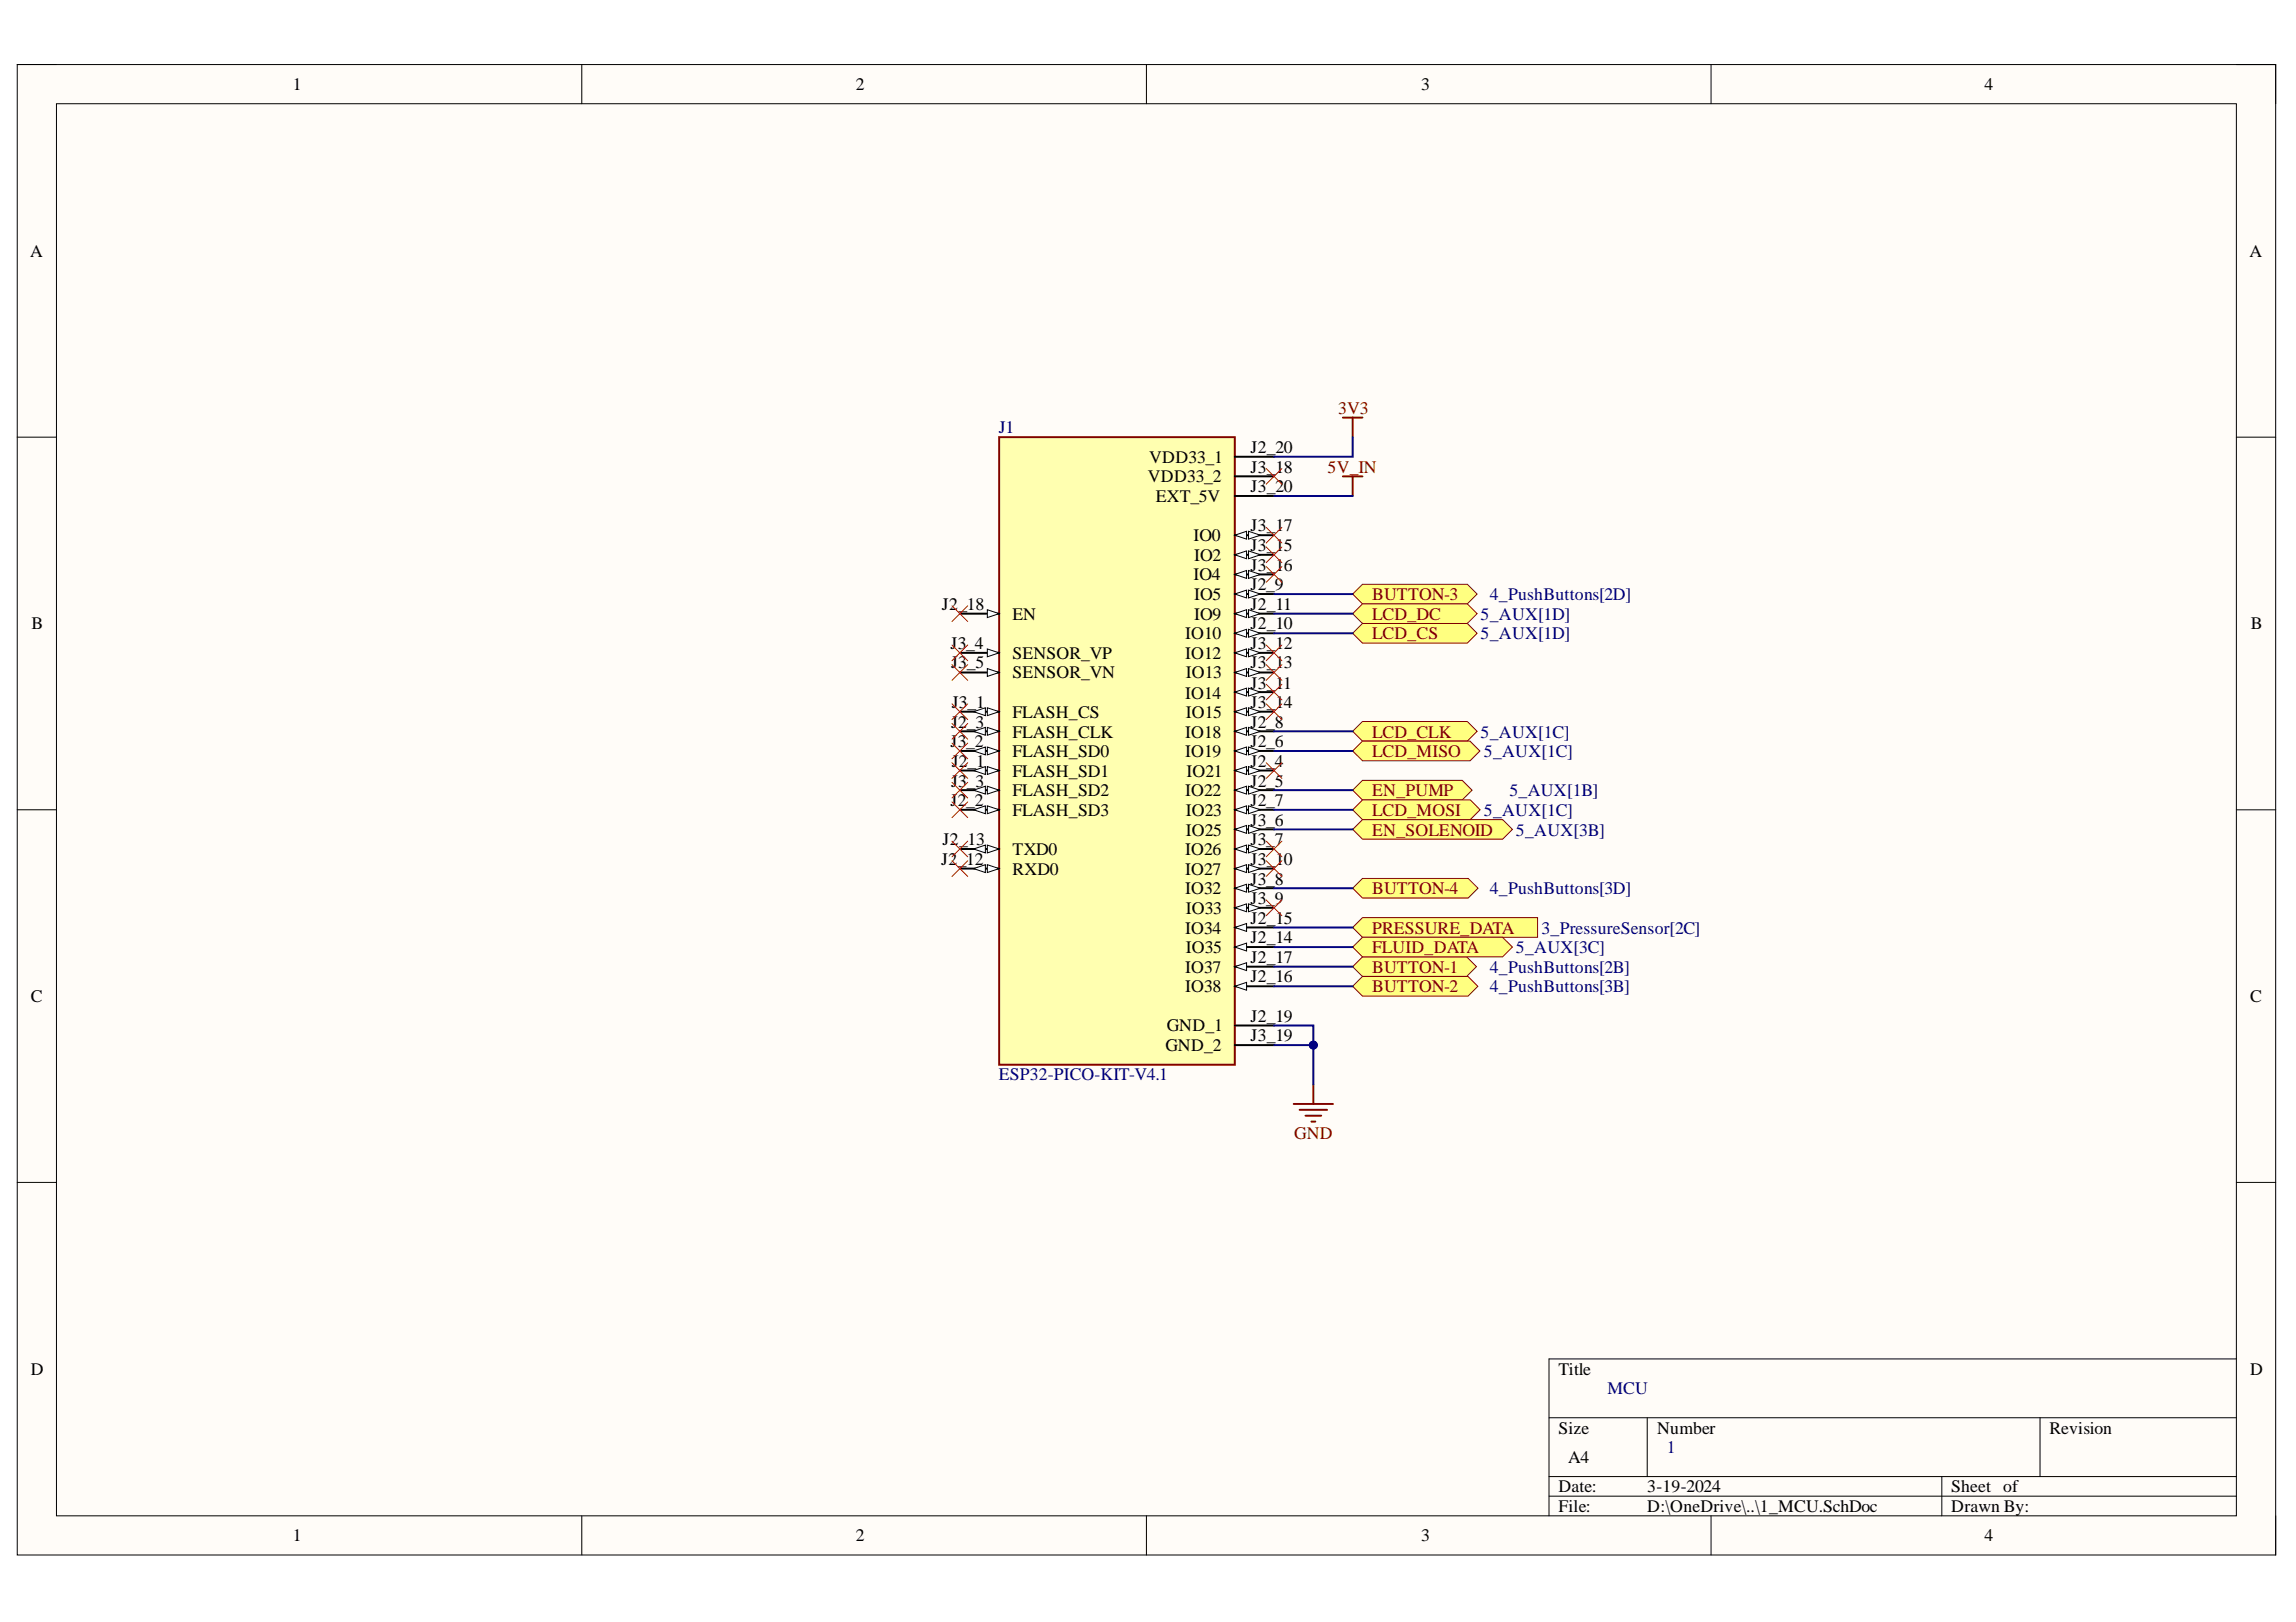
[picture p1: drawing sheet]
<svg xmlns="http://www.w3.org/2000/svg" width="297mm" height="210mm" viewBox="0 0 297 210" stroke-linecap="round" stroke-linejoin="round" font-family="sans-serif">
<defs><g id="words">
<g font-size="2.3">
<text x="37.9" y="11.7">1</text>
<text x="110.7" y="11.7">2</text>
<text x="183.9" y="11.7">3</text>
<text x="256.8" y="11.7">4</text>
<text x="3.9" y="33.3">A</text>
<text x="291" y="33.3">A</text>
<text x="148.7" y="59.9">VDD33_1</text>
<text x="161.8" y="58.6">J2_20</text>
<text x="148.5" y="62.4">VDD33_2</text>
<text x="149.5" y="65">EXT_5V</text>
<text x="161.8" y="61.2">J3_18</text>
<text x="161.8" y="63.7">J3_20</text>
<text x="154.4" y="70">IO0</text>
<text x="161.8" y="68.8">J3_17</text>
<text x="161.8" y="71.3">J3_15</text>
<text x="154.4" y="75.1">IO4</text>
<text x="154.5" y="72.6">IO2</text>
<text x="154.5" y="77.6">IO5</text>
<text x="161.8" y="73.8">J3_16</text>
<text x="161.8" y="76.4">J2_9</text>
<text x="4.1" y="81.4">B</text>
<text x="121.9" y="78.9">J2_18</text>
<text x="123" y="84">J3_4</text>
<text x="131" y="80.2">EN</text>
<text x="153.3" y="82.7">IO10</text>
<text x="154.5" y="80.2">IO9</text>
<text x="161.8" y="78.9">J2_11</text>
<text x="161.8" y="81.4">J2_10</text>
<text x="161.8" y="84">J3_12</text>
<text x="291.2" y="81.4">B</text>
<text x="123" y="86.5">J3_5</text>
<text x="131" y="85.2">SENSOR_VP</text>
<text x="131" y="87.8">SENSOR_VN</text>
<text x="153.3" y="85.2">IO12</text>
<text x="153.4" y="87.8">IO13</text>
<text x="161.8" y="86.5">J3_13</text>
<text x="161.8" y="89.1">J3_11</text>
<text x="123" y="94.2">J2_3</text>
<text x="123.1" y="91.7">J3_1</text>
<text x="131" y="92.9">FLASH_CS</text>
<text x="131" y="95.5">FLASH_CLK</text>
<text x="153.3" y="90.4">IO14</text>
<text x="153.3" y="95.5">IO18</text>
<text x="153.4" y="92.9">IO15</text>
<text x="161.8" y="91.7">J3_14</text>
<text x="161.8" y="94.2">J2_8</text>
<text x="123" y="96.7">J3_2</text>
<text x="123" y="101.8">J3_3</text>
<text x="123.1" y="99.3">J2_1</text>
<text x="131" y="98">FLASH_SD0</text>
<text x="131" y="100.5">FLASH_SD1</text>
<text x="153.3" y="98">IO19</text>
<text x="153.5" y="100.5">IO21</text>
<text x="161.8" y="96.7">J2_6</text>
<text x="161.8" y="99.3">J2_4</text>
<text x="161.8" y="101.8">J2_5</text>
<text x="123" y="104.3">J2_2</text>
<text x="131" y="103.1">FLASH_SD2</text>
<text x="131" y="105.6">FLASH_SD3</text>
<text x="153.3" y="103.1">IO22</text>
<text x="153.4" y="105.6">IO23</text>
<text x="161.8" y="104.3">J2_7</text>
<text x="161.8" y="106.9">J3_6</text>
<text x="121.8" y="111.9">J2_12</text>
<text x="122" y="109.4">J2_13</text>
<text x="131" y="110.7">TXD0</text>
<text x="131" y="113.2">RXD0</text>
<text x="153.3" y="110.7">IO26</text>
<text x="153.3" y="113.2">IO27</text>
<text x="153.4" y="108.1">IO25</text>
<text x="161.8" y="109.4">J3_7</text>
<text x="161.8" y="111.9">J3_10</text>
<text x="153.3" y="115.7">IO32</text>
<text x="153.4" y="118.3">IO33</text>
<text x="161.8" y="114.5">J3_8</text>
<text x="161.8" y="117">J3_9</text>
<text x="161.8" y="119.5">J2_15</text>
<text x="153.3" y="120.8">IO34</text>
<text x="153.3" y="125.9">IO37</text>
<text x="153.4" y="123.3">IO35</text>
<text x="161.8" y="122.1">J2_14</text>
<text x="161.8" y="124.6">J2_17</text>
<text x="4" y="129.7">C</text>
<text x="153.3" y="128.4">IO38</text>
<text x="161.8" y="127.1">J2_16</text>
<text x="291.1" y="129.7">C</text>
<text x="150.8" y="136">GND_2</text>
<text x="151" y="133.5">GND_1</text>
<text x="161.8" y="132.2">J2_19</text>
<text x="161.8" y="134.7">J3_19</text>
<text x="4" y="177.9">D</text>
<text x="201.6" y="177.9">Title</text>
<text x="291.1" y="177.9">D</text>
<text x="201.6" y="185.5">Size</text>
<text x="214.4" y="185.5">Number</text>
<text x="265.1" y="185.5">Revision</text>
<text x="202.9" y="189.3">A4</text>
<text x="201.6" y="193.1">Date:</text>
<text x="201.6" y="195.7">File:</text>
<text x="213.1" y="193.1">3-19-2024</text>
<text x="213.1" y="195.7">D:\OneDrive\..\1_MCU.SchDoc</text>
<text x="252.4" y="193.1">Sheet of</text>
<text x="252.4" y="195.7">Drawn By:</text>
<text x="37.9" y="199.5">1</text>
<text x="110.7" y="199.5">2</text>
<text x="183.9" y="199.5">3</text>
<text x="256.8" y="199.5">4</text>
</g>
<g font-size="2.3" fill="#800000">
<text x="173.1" y="53.6">3V3</text>
<text x="171.8" y="61.2">5V_IN</text>
<text x="177.5" y="77.6">BUTTON-3</text>
<text x="177.5" y="82.7">LCD_CS</text>
<text x="177.5" y="80.2">LCD_DC</text>
<text x="177.5" y="95.5">LCD_CLK</text>
<text x="177.5" y="98">LCD_MISO</text>
<text x="177.5" y="103.1">EN_PUMP</text>
<text x="177.5" y="105.6">LCD_MOSI</text>
<text x="177.5" y="108.1">EN_SOLENOID</text>
<text x="177.5" y="115.7">BUTTON-4</text>
<text x="177.5" y="120.8">PRESSURE_DATA</text>
<text x="177.5" y="125.9">BUTTON-1</text>
<text x="177.5" y="123.3">FLUID_DATA</text>
<text x="177.5" y="128.4">BUTTON-2</text>
<text x="167.4" y="147.4">GND</text>
</g>
<g font-size="2.3" fill="#000080">
<text x="129.2" y="56.1">J1</text>
<text x="192.7" y="77.6">4_PushButtons[2D]</text>
<text x="191.6" y="82.7">5_AUX[1D]</text>
<text x="191.6" y="80.2">5_AUX[1D]</text>
<text x="191.6" y="95.5">5_AUX[1C]</text>
<text x="192" y="98">5_AUX[1C]</text>
<text x="192" y="105.6">5_AUX[1C]</text>
<text x="195.3" y="103.1">5_AUX[1B]</text>
<text x="196.1" y="108.1">5_AUX[3B]</text>
<text x="192.7" y="115.7">4_PushButtons[3D]</text>
<text x="192.7" y="125.9">4_PushButtons[2B]</text>
<text x="196.1" y="123.3">5_AUX[3C]</text>
<text x="199.4" y="120.8">3_PressureSensor[2C]</text>
<text x="192.7" y="128.4">4_PushButtons[3B]</text>
<text x="129.2" y="139.8">ESP32-PICO-KIT-V4.1</text>
<text x="208" y="180.5">MCU</text>
<text x="215.7" y="188.1">1</text>
</g>
</g></defs>
<path d="M2.2 8.4h292.2v192.8h-292.2z" fill-rule="evenodd" fill="#fffcf8"/>
<path d="M2.2 8.4h292.2v192.8h-292.2z" fill="none" stroke="#000" stroke-width=".13"/>
<path d="M7.3 13.4h282v182.8h-282z" fill-rule="evenodd" fill="#fffcf8"/>
<g fill="none" stroke="#000" stroke-width=".13">
<path d="M2.2 8.3h5.1M7.3 13.4h282v182.8h-282zM75.3 8.3v5.1M148.3 8.3v5.1M221.4 8.4v5M289.3 8.4h5.1v5M2.2 56.6h5.1M289.3 56.6h5.1M2.2 104.8h5.1M289.3 104.8h5.1M2.2 153h5.1M289.3 153h5.1"/>
<path d="M289.3 175.9h-88.9v20.3M75.3 196.2v5M148.3 196.2v5M200.4 183.5h88.9M200.4 191.1h88.9M200.4 193.6h88.9M213.1 183.5v7.6M221.4 196.2v5M251.2 191.1v5.1M263.9 183.5v7.6M294.4 196.2v5"/>
</g>
<path d="M129.3 56.6h30.4v81.2h-30.4z" fill-rule="evenodd" fill="#ffffb0"/>
<path d="M129.3 56.6h30.4v81.2h-30.4z" fill="none" stroke="#800000" stroke-width=".25"/>
<path d="M124.2 79.4h5.1" fill="none" stroke="#000" stroke-width=".25"/>
<path d="M127.7 78.9l1.6 .5-1.6 .5z" fill="#f8fcff"/>
<path d="M127.7 78.9l1.6 .5-1.6 .5z" fill="none" stroke="#000" stroke-width=".13"/>
<path d="M124.2 84.5h5.1" fill="none" stroke="#000" stroke-width=".25"/>
<path d="M127.7 84l1.6 .5-1.6 .5z" fill="#f8fcff"/>
<path d="M127.7 84l1.6 .5-1.6 .5z" fill="none" stroke="#000" stroke-width=".13"/>
<path d="M124.2 87h5.1" fill="none" stroke="#000" stroke-width=".25"/>
<path d="M127.7 86.5l1.6 .5-1.6 .5z" fill="#f8fcff"/>
<path d="M127.7 86.5l1.6 .5-1.6 .5z" fill="none" stroke="#000" stroke-width=".13"/>
<path d="M124.2 92.1h5.1" fill="none" stroke="#000" stroke-width=".25"/>
<path d="M127.7 91.6l1.6 .5-1.6 .5z" fill="#f8fcff"/>
<path d="M127.7 91.6l1.6 .5-1.6 .5z" fill="none" stroke="#000" stroke-width=".13"/>
<path d="M126 92.1l1.5-.5v1z" fill="#f8fcff"/>
<path d="M126 92.1l1.5-.5v1z" fill="none" stroke="#000" stroke-width=".13"/>
<path d="M124.2 94.6h5.1" fill="none" stroke="#000" stroke-width=".25"/>
<path d="M127.7 94.1l1.6 .5-1.6 .5z" fill="#f8fcff"/>
<path d="M127.7 94.1l1.6 .5-1.6 .5z" fill="none" stroke="#000" stroke-width=".13"/>
<path d="M126 94.6l1.5-.5v1z" fill="#f8fcff"/>
<path d="M126 94.6l1.5-.5v1z" fill="none" stroke="#000" stroke-width=".13"/>
<path d="M124.2 97.2h5.1" fill="none" stroke="#000" stroke-width=".25"/>
<path d="M127.7 96.7l1.6 .5-1.6 .5z" fill="#f8fcff"/>
<path d="M127.7 96.7l1.6 .5-1.6 .5z" fill="none" stroke="#000" stroke-width=".13"/>
<path d="M126 97.2l1.5-.5v1z" fill="#f8fcff"/>
<path d="M126 97.2l1.5-.5v1z" fill="none" stroke="#000" stroke-width=".13"/>
<path d="M124.2 99.7h5.1" fill="none" stroke="#000" stroke-width=".25"/>
<path d="M127.7 99.2l1.6 .5-1.6 .5z" fill="#f8fcff"/>
<path d="M127.7 99.2l1.6 .5-1.6 .5z" fill="none" stroke="#000" stroke-width=".13"/>
<path d="M126 99.7l1.5-.5v1z" fill="#f8fcff"/>
<path d="M126 99.7l1.5-.5v1z" fill="none" stroke="#000" stroke-width=".13"/>
<path d="M124.2 102.3h5.1" fill="none" stroke="#000" stroke-width=".25"/>
<path d="M127.7 101.7l1.6 .6-1.6 .5z" fill="#f8fcff"/>
<path d="M127.7 101.7l1.6 .6-1.6 .5z" fill="none" stroke="#000" stroke-width=".13"/>
<path d="M126 102.3l1.5-.6v1.1z" fill="#f8fcff"/>
<path d="M126 102.3l1.5-.6v1.1z" fill="none" stroke="#000" stroke-width=".13"/>
<path d="M124.2 104.8h5.1" fill="none" stroke="#000" stroke-width=".25"/>
<path d="M127.7 104.3l1.6 .5-1.6 .5z" fill="#f8fcff"/>
<path d="M127.7 104.3l1.6 .5-1.6 .5z" fill="none" stroke="#000" stroke-width=".13"/>
<path d="M126 104.8l1.5-.5v1z" fill="#f8fcff"/>
<path d="M126 104.8l1.5-.5v1z" fill="none" stroke="#000" stroke-width=".13"/>
<path d="M124.2 109.9h5.1" fill="none" stroke="#000" stroke-width=".25"/>
<path d="M127.7 109.4l1.6 .5-1.6 .5z" fill="#f8fcff"/>
<path d="M127.7 109.4l1.6 .5-1.6 .5z" fill="none" stroke="#000" stroke-width=".13"/>
<path d="M126 109.9l1.5-.5v1z" fill="#f8fcff"/>
<path d="M126 109.9l1.5-.5v1z" fill="none" stroke="#000" stroke-width=".13"/>
<path d="M124.2 112.4h5.1" fill="none" stroke="#000" stroke-width=".25"/>
<path d="M127.7 111.9l1.6 .5-1.6 .5z" fill="#f8fcff"/>
<path d="M127.7 111.9l1.6 .5-1.6 .5z" fill="none" stroke="#000" stroke-width=".13"/>
<path d="M126 112.4l1.5-.5v1z" fill="#f8fcff"/>
<path d="M126 112.4l1.5-.5v1z" fill="none" stroke="#000" stroke-width=".13"/>
<path d="M159.7 59.1h5.1M159.7 61.6h5.1M159.7 64.2h5.1M159.7 69.3h5.1" fill="none" stroke="#000" stroke-width=".25"/>
<path d="M159.7 69.3l1.6-.5v1z" fill="#f8fcff"/>
<path d="M159.7 69.3l1.6-.5v1z" fill="none" stroke="#000" stroke-width=".13"/>
<path d="M161.5 68.8l1.6 .5-1.6 .5z" fill="#f8fcff"/>
<path d="M161.5 68.8l1.6 .5-1.6 .5z" fill="none" stroke="#000" stroke-width=".13"/>
<path d="M159.7 71.8h5.1" fill="none" stroke="#000" stroke-width=".25"/>
<path d="M159.7 71.8l1.6-.5v1z" fill="#f8fcff"/>
<path d="M159.7 71.8l1.6-.5v1z" fill="none" stroke="#000" stroke-width=".13"/>
<path d="M161.5 71.3l1.6 .5-1.6 .5z" fill="#f8fcff"/>
<path d="M161.5 71.3l1.6 .5-1.6 .5z" fill="none" stroke="#000" stroke-width=".13"/>
<path d="M159.7 74.3h5.1" fill="none" stroke="#000" stroke-width=".25"/>
<path d="M159.7 74.3l1.6-.5v1z" fill="#f8fcff"/>
<path d="M159.7 74.3l1.6-.5v1z" fill="none" stroke="#000" stroke-width=".13"/>
<path d="M161.5 73.8l1.6 .5-1.6 .5z" fill="#f8fcff"/>
<path d="M161.5 73.8l1.6 .5-1.6 .5z" fill="none" stroke="#000" stroke-width=".13"/>
<path d="M159.7 76.9h5.1" fill="none" stroke="#000" stroke-width=".25"/>
<path d="M159.7 76.9l1.6-.5v1z" fill="#f8fcff"/>
<path d="M159.7 76.9l1.6-.5v1z" fill="none" stroke="#000" stroke-width=".13"/>
<path d="M161.5 76.4l1.6 .5-1.6 .5z" fill="#f8fcff"/>
<path d="M161.5 76.4l1.6 .5-1.6 .5z" fill="none" stroke="#000" stroke-width=".13"/>
<path d="M159.7 79.4h5.1" fill="none" stroke="#000" stroke-width=".25"/>
<path d="M159.7 79.4l1.6-.5v1z" fill="#f8fcff"/>
<path d="M159.7 79.4l1.6-.5v1z" fill="none" stroke="#000" stroke-width=".13"/>
<path d="M161.5 78.9l1.6 .5-1.6 .5z" fill="#f8fcff"/>
<path d="M161.5 78.9l1.6 .5-1.6 .5z" fill="none" stroke="#000" stroke-width=".13"/>
<path d="M159.7 82h5.1" fill="none" stroke="#000" stroke-width=".25"/>
<path d="M159.7 82l1.6-.6v1.1z" fill="#f8fcff"/>
<path d="M159.7 82l1.6-.6v1.1z" fill="none" stroke="#000" stroke-width=".13"/>
<path d="M161.5 81.4l1.6 .6-1.6 .5z" fill="#f8fcff"/>
<path d="M161.5 81.4l1.6 .6-1.6 .5z" fill="none" stroke="#000" stroke-width=".13"/>
<path d="M159.7 84.5h5.1" fill="none" stroke="#000" stroke-width=".25"/>
<path d="M159.7 84.5l1.6-.5v1z" fill="#f8fcff"/>
<path d="M159.7 84.5l1.6-.5v1z" fill="none" stroke="#000" stroke-width=".13"/>
<path d="M161.5 84l1.6 .5-1.6 .5z" fill="#f8fcff"/>
<path d="M161.5 84l1.6 .5-1.6 .5z" fill="none" stroke="#000" stroke-width=".13"/>
<path d="M159.7 87h5.1" fill="none" stroke="#000" stroke-width=".25"/>
<path d="M159.7 87l1.6-.5v1z" fill="#f8fcff"/>
<path d="M159.7 87l1.6-.5v1z" fill="none" stroke="#000" stroke-width=".13"/>
<path d="M161.5 86.5l1.6 .5-1.6 .5z" fill="#f8fcff"/>
<path d="M161.5 86.5l1.6 .5-1.6 .5z" fill="none" stroke="#000" stroke-width=".13"/>
<path d="M159.7 89.6h5.1" fill="none" stroke="#000" stroke-width=".25"/>
<path d="M159.7 89.6l1.6-.5v1z" fill="#f8fcff"/>
<path d="M159.7 89.6l1.6-.5v1z" fill="none" stroke="#000" stroke-width=".13"/>
<path d="M161.5 89.1l1.6 .5-1.6 .5z" fill="#f8fcff"/>
<path d="M161.5 89.1l1.6 .5-1.6 .5z" fill="none" stroke="#000" stroke-width=".13"/>
<path d="M159.7 92.1h5.1" fill="none" stroke="#000" stroke-width=".25"/>
<path d="M159.7 92.1l1.6-.5v1z" fill="#f8fcff"/>
<path d="M159.7 92.1l1.6-.5v1z" fill="none" stroke="#000" stroke-width=".13"/>
<path d="M161.5 91.6l1.6 .5-1.6 .5z" fill="#f8fcff"/>
<path d="M161.5 91.6l1.6 .5-1.6 .5z" fill="none" stroke="#000" stroke-width=".13"/>
<path d="M159.7 94.6h5.1" fill="none" stroke="#000" stroke-width=".25"/>
<path d="M159.7 94.6l1.6-.5v1z" fill="#f8fcff"/>
<path d="M159.7 94.6l1.6-.5v1z" fill="none" stroke="#000" stroke-width=".13"/>
<path d="M161.5 94.1l1.6 .5-1.6 .5z" fill="#f8fcff"/>
<path d="M161.5 94.1l1.6 .5-1.6 .5z" fill="none" stroke="#000" stroke-width=".13"/>
<path d="M159.7 97.2h5.1" fill="none" stroke="#000" stroke-width=".25"/>
<path d="M159.7 97.2l1.6-.5v1z" fill="#f8fcff"/>
<path d="M159.7 97.2l1.6-.5v1z" fill="none" stroke="#000" stroke-width=".13"/>
<path d="M161.5 96.7l1.6 .5-1.6 .5z" fill="#f8fcff"/>
<path d="M161.5 96.7l1.6 .5-1.6 .5z" fill="none" stroke="#000" stroke-width=".13"/>
<path d="M159.7 99.7h5.1" fill="none" stroke="#000" stroke-width=".25"/>
<path d="M159.7 99.7l1.6-.5v1z" fill="#f8fcff"/>
<path d="M159.7 99.7l1.6-.5v1z" fill="none" stroke="#000" stroke-width=".13"/>
<path d="M161.5 99.2l1.6 .5-1.6 .5z" fill="#f8fcff"/>
<path d="M161.5 99.2l1.6 .5-1.6 .5z" fill="none" stroke="#000" stroke-width=".13"/>
<path d="M159.7 102.3h5.1" fill="none" stroke="#000" stroke-width=".25"/>
<path d="M159.7 102.3l1.6-.6v1.1z" fill="#f8fcff"/>
<path d="M159.7 102.3l1.6-.6v1.1z" fill="none" stroke="#000" stroke-width=".13"/>
<path d="M161.5 101.7l1.6 .6-1.6 .5z" fill="#f8fcff"/>
<path d="M161.5 101.7l1.6 .6-1.6 .5z" fill="none" stroke="#000" stroke-width=".13"/>
<path d="M159.7 104.8h5.1" fill="none" stroke="#000" stroke-width=".25"/>
<path d="M159.7 104.8l1.6-.5v1z" fill="#f8fcff"/>
<path d="M159.7 104.8l1.6-.5v1z" fill="none" stroke="#000" stroke-width=".13"/>
<path d="M161.5 104.3l1.6 .5-1.6 .5z" fill="#f8fcff"/>
<path d="M161.5 104.3l1.6 .5-1.6 .5z" fill="none" stroke="#000" stroke-width=".13"/>
<path d="M159.7 107.3h5.1" fill="none" stroke="#000" stroke-width=".25"/>
<path d="M159.7 107.3l1.6-.5v1z" fill="#f8fcff"/>
<path d="M159.7 107.3l1.6-.5v1z" fill="none" stroke="#000" stroke-width=".13"/>
<path d="M161.5 106.8l1.6 .5-1.6 .5z" fill="#f8fcff"/>
<path d="M161.5 106.8l1.6 .5-1.6 .5z" fill="none" stroke="#000" stroke-width=".13"/>
<path d="M159.7 109.9h5.1" fill="none" stroke="#000" stroke-width=".25"/>
<path d="M159.7 109.9l1.6-.5v1z" fill="#f8fcff"/>
<path d="M159.7 109.9l1.6-.5v1z" fill="none" stroke="#000" stroke-width=".13"/>
<path d="M161.5 109.4l1.6 .5-1.6 .5z" fill="#f8fcff"/>
<path d="M161.5 109.4l1.6 .5-1.6 .5z" fill="none" stroke="#000" stroke-width=".13"/>
<path d="M159.7 112.4h5.1" fill="none" stroke="#000" stroke-width=".25"/>
<path d="M159.7 112.4l1.6-.5v1z" fill="#f8fcff"/>
<path d="M159.7 112.4l1.6-.5v1z" fill="none" stroke="#000" stroke-width=".13"/>
<path d="M161.5 111.9l1.6 .5-1.6 .5z" fill="#f8fcff"/>
<path d="M161.5 111.9l1.6 .5-1.6 .5z" fill="none" stroke="#000" stroke-width=".13"/>
<path d="M159.7 114.9h5.1" fill="none" stroke="#000" stroke-width=".25"/>
<path d="M159.7 114.9l1.6-.5v1.1z" fill="#f8fcff"/>
<path d="M159.7 114.9l1.6-.5v1.1z" fill="none" stroke="#000" stroke-width=".13"/>
<path d="M161.5 114.4l1.6 .5-1.6 .6z" fill="#f8fcff"/>
<path d="M161.5 114.4l1.6 .5-1.6 .6z" fill="none" stroke="#000" stroke-width=".13"/>
<path d="M159.7 117.5h5.1" fill="none" stroke="#000" stroke-width=".25"/>
<path d="M159.7 117.5l1.6-.5v1z" fill="#f8fcff"/>
<path d="M159.7 117.5l1.6-.5v1z" fill="none" stroke="#000" stroke-width=".13"/>
<path d="M161.5 117l1.6 .5-1.6 .5z" fill="#f8fcff"/>
<path d="M161.5 117l1.6 .5-1.6 .5z" fill="none" stroke="#000" stroke-width=".13"/>
<path d="M159.7 120h5.1" fill="none" stroke="#000" stroke-width=".25"/>
<path d="M159.7 120l1.6-.5v1z" fill="#f8fcff"/>
<path d="M159.7 120l1.6-.5v1z" fill="none" stroke="#000" stroke-width=".13"/>
<path d="M159.7 122.6h5.1" fill="none" stroke="#000" stroke-width=".25"/>
<path d="M159.7 122.6l1.6-.6v1.1z" fill="#f8fcff"/>
<path d="M159.7 122.6l1.6-.6v1.1z" fill="none" stroke="#000" stroke-width=".13"/>
<path d="M159.7 125.1h5.1" fill="none" stroke="#000" stroke-width=".25"/>
<path d="M159.7 125.1l1.6-.5v1z" fill="#f8fcff"/>
<path d="M159.7 125.1l1.6-.5v1z" fill="none" stroke="#000" stroke-width=".13"/>
<path d="M159.7 127.6h5.1" fill="none" stroke="#000" stroke-width=".25"/>
<path d="M159.7 127.6l1.6-.5v1z" fill="#f8fcff"/>
<path d="M159.7 127.6l1.6-.5v1z" fill="none" stroke="#000" stroke-width=".13"/>
<path d="M159.7 132.7h5.1M159.7 135.2h5.1" fill="none" stroke="#000" stroke-width=".25"/>
<path d="M167.4 142.9h5M168.1 143.6h3.6M168.9 144.4h2M169.7 145.1h.5M169.9 140.3v2.6" fill="none" stroke="#800000" stroke-width=".25"/>
<path d="M176.3 118.7h22.6v2.6h-22.6l-1.3-1.3z" fill-rule="evenodd" fill="#ffff80"/>
<path d="M176.3 118.7h22.6v2.6h-22.6l-1.3-1.3z" fill="none" stroke="#800000" stroke-width=".13"/>
<path d="M173.7 61.7h2.6M175 61.7v2.5" fill="none" stroke="#800000" stroke-width=".25"/>
<g fill="none" stroke="#f00" stroke-width=".13">
<path d="M123.2 78.4l2 2M125.2 78.4l-2 2M163.8 73.3l2 2.1M163.8 60.6l2 2.1M165.8 73.3l-2 2.1M165.8 60.6l-2 2.1M123.2 98.7l2 2M123.2 96.2l2 2M123.2 93.6l2 2.1M123.2 91.1l2 2M123.2 86l2 2M123.2 83.5l2 2"/>
<path d="M125.2 98.7l-2 2M125.2 96.2l-2 2M125.2 93.6l-2 2.1M125.2 91.1l-2 2M125.2 86l-2 2M125.2 83.5l-2 2M123.2 111.4l2 2M123.2 108.9l2 2M123.2 103.8l2 2M123.2 101.2l2 2.1M125.2 111.4l-2 2M125.2 108.9l-2 2"/>
<path d="M125.2 103.8l-2 2M125.2 101.2l-2 2.1M163.8 111.4l2 2M165.8 111.4l-2 2"/>
</g>
<path d="M175 125.1l1.3-1.3h13.4l1.3 1.3-1.3 1.3h-13.4z" fill-rule="evenodd" fill="#ffff80"/>
<path d="M175 125.1l1.3-1.3h13.4l1.3 1.3-1.3 1.3h-13.4z" fill="none" stroke="#800000" stroke-width=".13"/>
<path d="M176.3 126.4h13.6l1.3 1.2-1.3 1.3h-13.6l-1.3-1.3z" fill-rule="evenodd" fill="#ffff80"/>
<path d="M176.3 126.4h13.6l1.3 1.2-1.3 1.3h-13.6l-1.3-1.3z" fill="none" stroke="#800000" stroke-width=".13"/>
<path d="M175 76.9l1.3-1.3h13.5l1.3 1.3-1.3 1.2h-13.5z" fill-rule="evenodd" fill="#ffff80"/>
<path d="M175 76.9l1.3-1.3h13.5l1.3 1.3-1.3 1.2h-13.5z" fill="none" stroke="#800000" stroke-width=".13"/>
<path d="M175 114.9l1.3-1.2h13.6l1.3 1.2-1.3 1.3h-13.6z" fill-rule="evenodd" fill="#ffff80"/>
<path d="M175 114.9l1.3-1.2h13.6l1.3 1.2-1.3 1.3h-13.6z" fill="none" stroke="#800000" stroke-width=".13"/>
<path d="M175 102.3l1.3-1.3h12.9l1.3 1.3-1.3 1.2h-12.9z" fill-rule="evenodd" fill="#ffff80"/>
<path d="M175 102.3l1.3-1.3h12.9l1.3 1.3-1.3 1.2h-12.9z" fill="none" stroke="#800000" stroke-width=".13"/>
<path d="M175 107.3l1.3-1.2h18.1l1.3 1.2-1.3 1.3h-18.1z" fill-rule="evenodd" fill="#ffff80"/>
<path d="M175 107.3l1.3-1.2h18.1l1.3 1.2-1.3 1.3h-18.1z" fill="none" stroke="#800000" stroke-width=".13"/>
<path d="M163.8 68.2l2 2.1M165.8 68.2l-2 2.1M163.8 88.5l2 2.1M165.8 88.5l-2 2.1" fill="none" stroke="#f00" stroke-width=".13"/>
<path d="M175 122.6l1.3-1.3h18.1l1.3 1.3-1.3 1.2h-18.1z" fill-rule="evenodd" fill="#ffff80"/>
<path d="M175 122.6l1.3-1.3h18.1l1.3 1.3-1.3 1.2h-18.1z" fill="none" stroke="#800000" stroke-width=".13"/>
<path d="M163.8 70.8l2 2M165.8 70.8l-2 2M163.8 86l2 2M163.8 83.5l2 2M163.8 91.1l2 2M165.8 86l-2 2M165.8 83.5l-2 2M165.8 91.1l-2 2M163.8 116.5l2 2M165.8 116.5l-2 2" fill="none" stroke="#f00" stroke-width=".13"/>
<path d="M173.7 54h2.6M175 54v2.6" fill="none" stroke="#800000" stroke-width=".25"/>
<path d="M175 94.6l1.3-1.2h13.5l1.3 1.2-1.3 1.3h-13.5z" fill-rule="evenodd" fill="#ffff80"/>
<path d="M175 94.6l1.3-1.2h13.5l1.3 1.2-1.3 1.3h-13.5z" fill="none" stroke="#800000" stroke-width=".13"/>
<path d="M176.3 103.5h13.9l1.3 1.3-1.3 1.3h-13.9l-1.3-1.3z" fill-rule="evenodd" fill="#ffff80"/>
<path d="M176.3 103.5h13.9l1.3 1.3-1.3 1.3h-13.9l-1.3-1.3z" fill="none" stroke="#800000" stroke-width=".13"/>
<path d="M176.3 95.9h13.9l1.3 1.3-1.3 1.3h-13.9l-1.3-1.3z" fill-rule="evenodd" fill="#ffff80"/>
<path d="M176.3 95.9h13.9l1.3 1.3-1.3 1.3h-13.9l-1.3-1.3z" fill="none" stroke="#800000" stroke-width=".13"/>
<path d="M176.3 80.7h13.5l1.3 1.3-1.3 1.2h-13.5l-1.3-1.2z" fill-rule="evenodd" fill="#ffff80"/>
<path d="M176.3 80.7h13.5l1.3 1.3-1.3 1.2h-13.5l-1.3-1.2z" fill="none" stroke="#800000" stroke-width=".13"/>
<path d="M175 79.4l1.3-1.3h13.5l1.3 1.3-1.3 1.3h-13.5z" fill-rule="evenodd" fill="#ffff80"/>
<path d="M175 79.4l1.3-1.3h13.5l1.3 1.3-1.3 1.3h-13.5z" fill="none" stroke="#800000" stroke-width=".13"/>
<path d="M163.8 98.7l2 2M165.8 98.7l-2 2M163.8 108.9l2 2M165.8 108.9l-2 2" fill="none" stroke="#f00" stroke-width=".13"/>
<path d="M164.8 135.2h5.1" fill="none" stroke="#000080" stroke-width=".25"/>
<circle cx="169.9" cy="135.2" r=".51" fill="#000080"/>
<circle cx="169.9" cy="135.2" r=".51" fill="none" stroke="#000080" stroke-width=".13"/>
<path d="M164.8 64.2h10.2M164.8 132.7h5.1v7.6" fill="none" stroke="#000080" stroke-width=".25"/>
<circle cx="169.9" cy="135.2" r=".51" fill="#000080"/>
<circle cx="169.9" cy="135.2" r=".51" fill="none" stroke="#000080" stroke-width=".13"/>
<g fill="none" stroke="#000080" stroke-width=".25">
<path d="M175 56.6v2.5h-10.2M164.8 79.4h10.2M164.8 76.9h10.2M164.8 94.6h10.2M164.8 97.2h10.2M164.8 82h10.2M164.8 102.3h10.2M164.8 107.3h10.2M164.8 104.8h10.2M164.8 114.9h10.2M164.8 125.1h10.2M164.8 127.6h10.2"/>
<path d="M164.8 120h10.2M164.8 122.6h10.2"/>
</g>
<use href="#words"/>
</svg>
